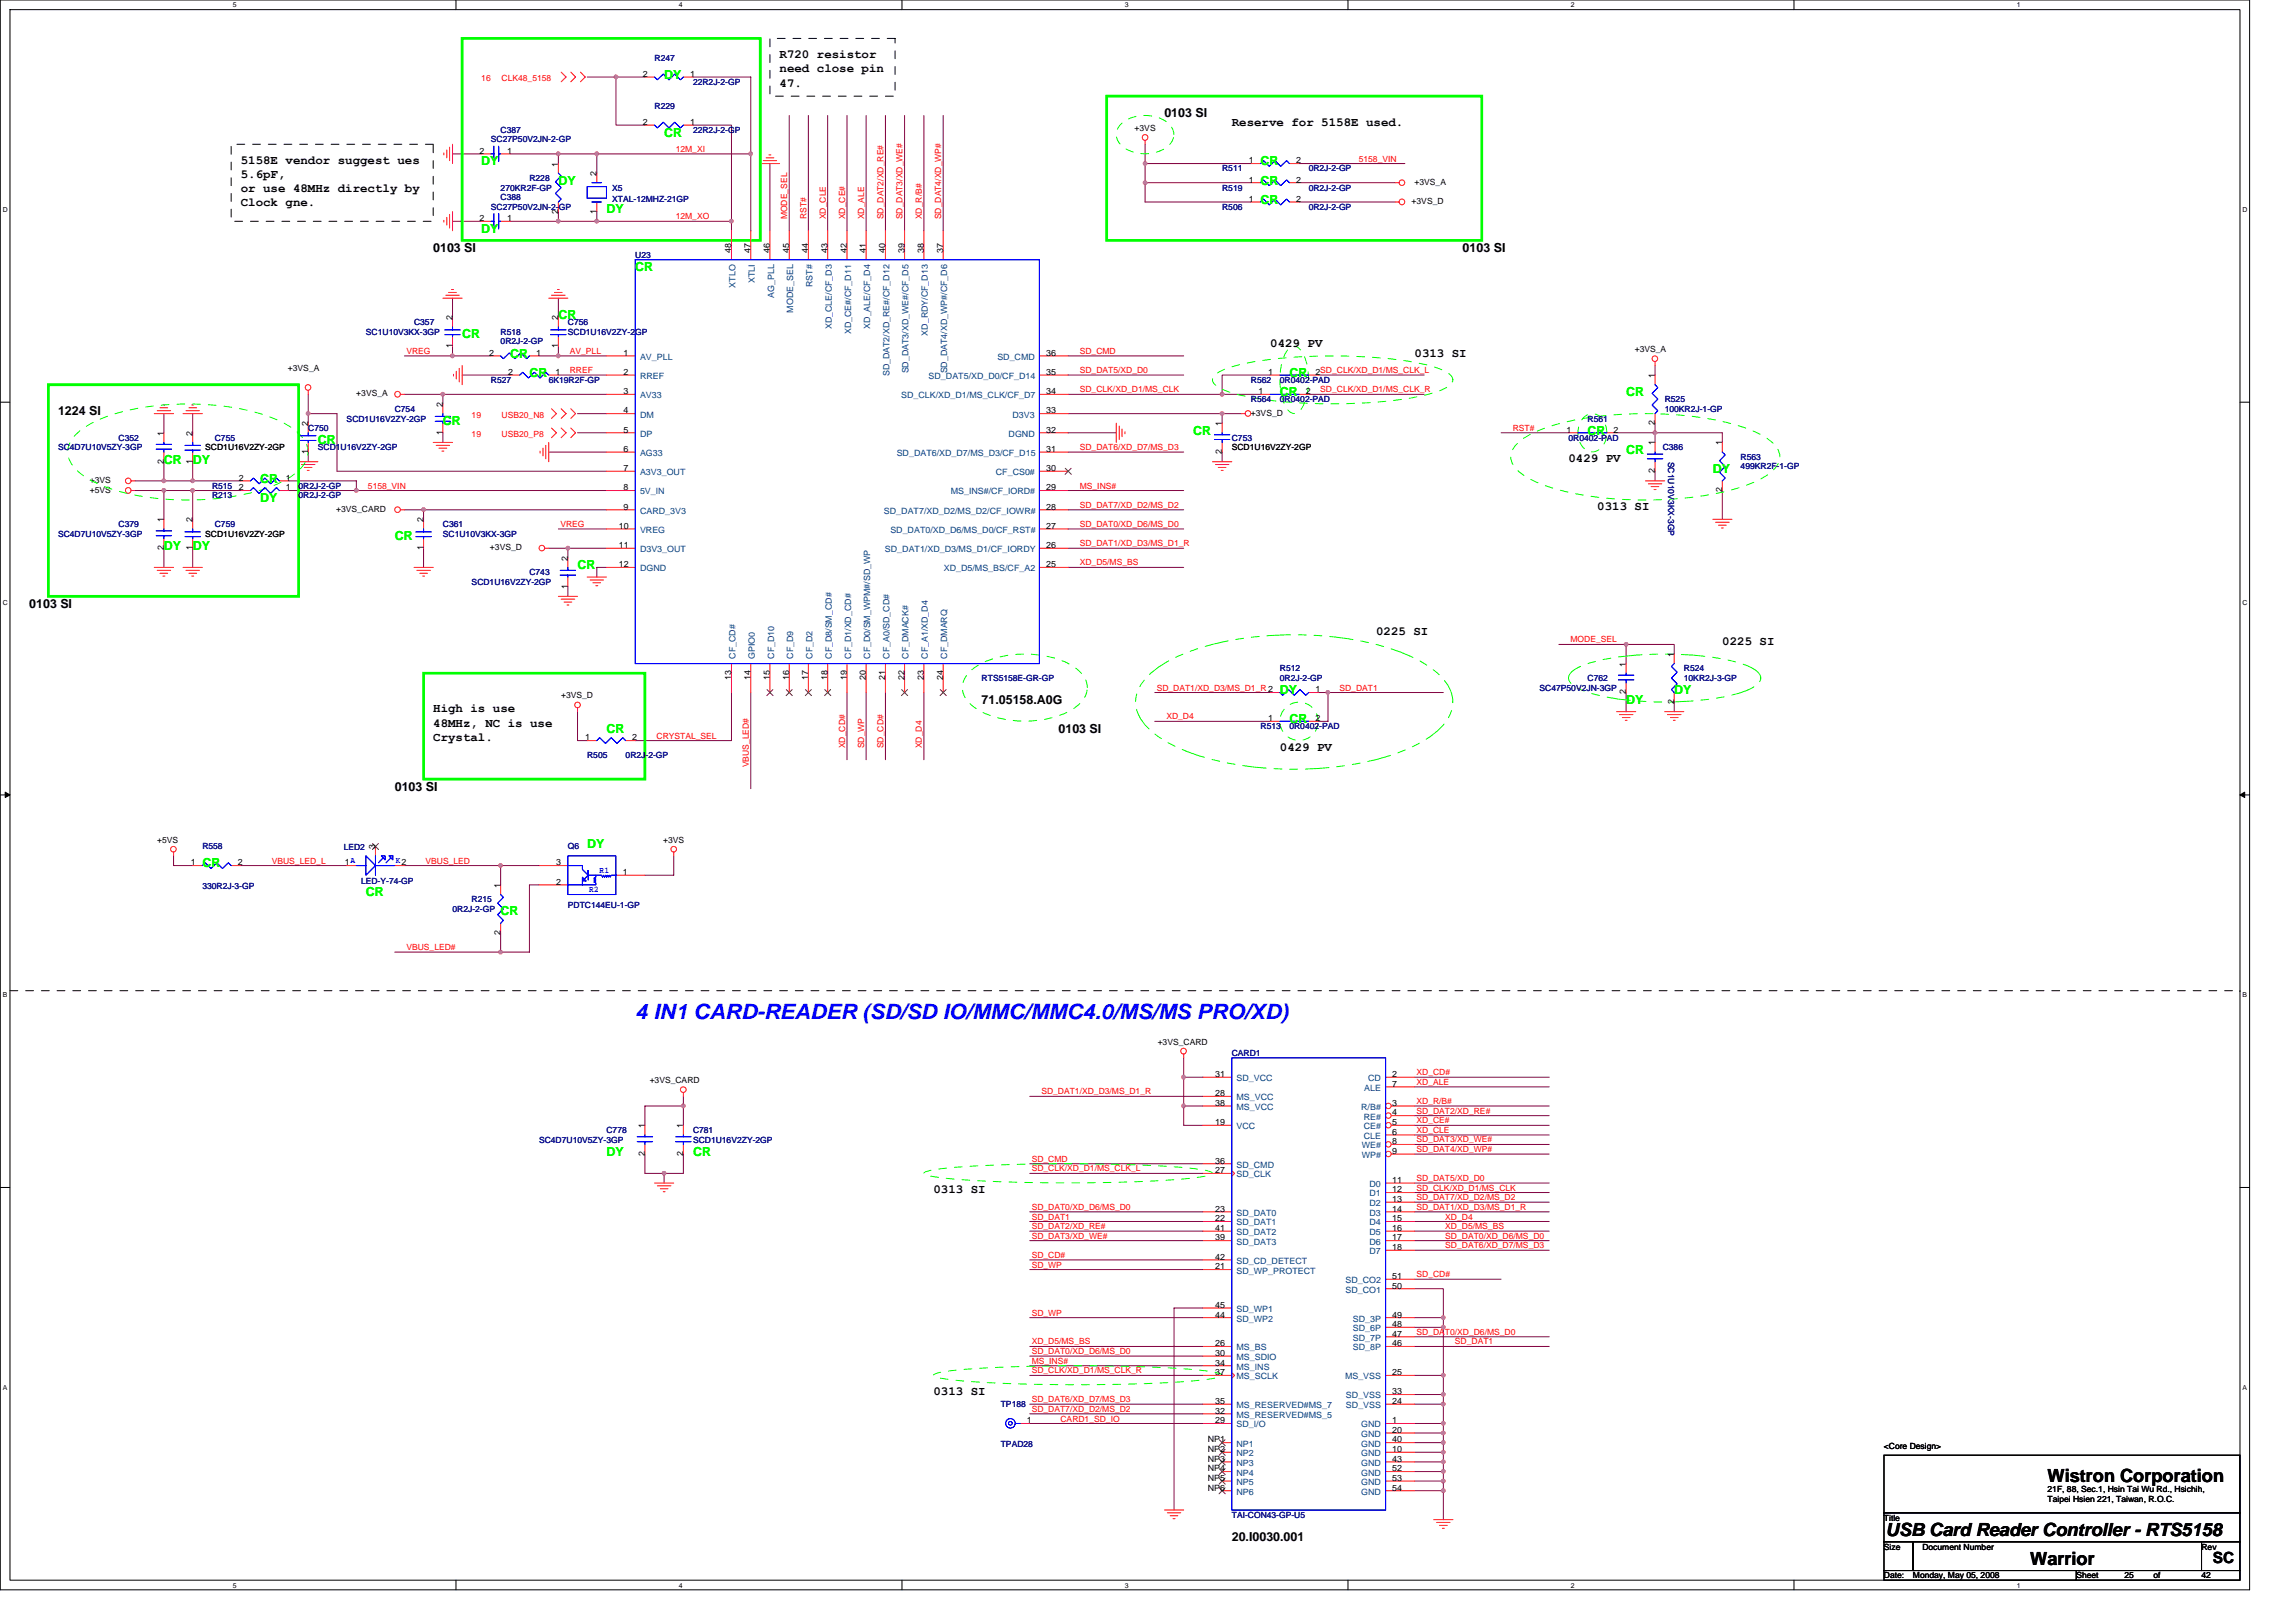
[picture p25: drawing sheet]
<svg xmlns="http://www.w3.org/2000/svg" width="297mm" height="210mm" viewBox="0 0 297 210" stroke-linecap="round" stroke-linejoin="round" font-family="sans-serif">
<defs><g id="words">
<text font-size="2.7" fill="#00f" x="82.2" y="131.9">4 IN1 CARD-READER (SD/SD IO/MMC/MMC4.0/MS/MS PRO/XD)</text>
<g font-size="2.3">
<text x="264.9" y="191.7">Wistron Corporation</text>
<text x="244" y="198.8">USB Card Reader Controller - RTS5158</text>
<text x="262.7" y="202.6">Warrior</text>
</g>
<text font-size="2" x="286.3" y="202.2">SC</text>
<g font-size="1.6" fill="#0f0">
<text x="85.9" y="10.2">DY</text>
<text x="85.9" y="17.7">CR</text>
<text x="62.3" y="21.4">DY</text>
<text x="72.2" y="23.9">DY</text>
<text x="163.1" y="23.9">CR</text>
<text x="163.1" y="21.4">CR</text>
<text x="78.5" y="27.6">DY</text>
<text x="163.1" y="26.4">CR</text>
<text x="62.3" y="30.1">DY</text>
<text x="82.2" y="35.1">CR</text>
<text x="72.2" y="41.3">CR</text>
<text x="59.8" y="43.8">CR</text>
<text x="66" y="46.3">CR</text>
<text x="68.5" y="48.8">CR</text>
<text x="165.6" y="51.3">CR</text>
<text x="166.8" y="48.8">CR</text>
<text x="210.4" y="51.3">CR</text>
<text x="21.2" y="60">CR</text>
<text x="24.9" y="60">DY</text>
<text x="41.1" y="57.5">CR</text>
<text x="57.3" y="55">CR</text>
<text x="154.4" y="56.2">CR</text>
<text x="205.4" y="56.2">CR</text>
<text x="210.4" y="58.7">CR</text>
<text x="33.7" y="62.5">CR</text>
<text x="33.7" y="65">DY</text>
<text x="221.6" y="61.2">DY</text>
<text x="21.2" y="71.2">DY</text>
<text x="24.9" y="71.2">DY</text>
<text x="51.1" y="69.9">CR</text>
<text x="74.7" y="73.7">CR</text>
<text x="165.6" y="89.9">DY</text>
<text x="216.6" y="89.9">DY</text>
<text x="78.5" y="94.8">CR</text>
<text x="166.8" y="93.6">CR</text>
<text x="210.4" y="91.1">DY</text>
<text x="26.2" y="112.2">CR</text>
<text x="76" y="109.8">DY</text>
<text x="47.3" y="116">CR</text>
<text x="64.8" y="118.5">CR</text>
<text x="78.5" y="149.6">DY</text>
<text x="89.7" y="149.6">CR</text>
</g>
<g font-size="1.6">
<text x="100.9" y="7.6">R720 resistor</text>
<text x="100.9" y="9.4">need close pin</text>
<text x="100.9" y="11.2">47.</text>
<text x="150.6" y="15.2">0103 SI</text>
<text x="159.4" y="16.3">Reserve for 5158E used.</text>
<text x="31.2" y="21.3">5158E vendor suggest ues</text>
<text x="31.2" y="23.1">5.6pF,</text>
<text x="31.2" y="24.9">or use 48MHz directly by</text>
<text x="31.2" y="26.7">Clock gne.</text>
<text x="56" y="32.6">0103 SI</text>
<text x="189.2" y="32.6">0103 SI</text>
<text x="164.3" y="44.9">0429 PV</text>
<text x="183" y="46.1">0313 SI</text>
<text x="7.5" y="53.8">1224 SI</text>
<text x="202.9" y="59.8">0429 PV</text>
<text x="206.6" y="66.1">0313 SI</text>
<text x="3.8" y="78.7">0103 SI</text>
<text x="178" y="82.2">0225 SI</text>
<text x="222.8" y="83.5">0225 SI</text>
<text x="56" y="92.2">High is use</text>
<text x="56" y="94">48MHz, NC is use</text>
<text x="56" y="95.8">Crystal.</text>
<text x="127" y="91.1">71.05158.A0G</text>
<text x="136.9" y="94.8">0103 SI</text>
<text x="165.6" y="97.2">0429 PV</text>
<text x="51.1" y="102.3">0103 SI</text>
<text x="120.8" y="154.4">0313 SI</text>
<text x="120.8" y="180.6">0313 SI</text>
<text x="159.4" y="199.4">20.I0030.001</text>
</g>
<g font-size="1.1" fill="#f00">
<text x="62.3" y="10.5">16</text>
<text x="64.9" y="10.5">CLK48_5158</text>
<text x="87.4" y="19.7">12M_XI</text>
<text x="175.8" y="20.9">5158_VIN</text>
<text x="87.4" y="28.4">12M_XO</text>
<text x="101.9" y="28.4" transform="rotate(-90 101.9 28.4)">MODE_SEL</text>
<text x="104.3" y="28.4" transform="rotate(-90 104.3 28.4)">RST#</text>
<text x="106.8" y="28.4" transform="rotate(-90 106.8 28.4)">XD_CLE</text>
<text x="109.3" y="28.4" transform="rotate(-90 109.3 28.4)">XD_CE#</text>
<text x="111.8" y="28.4" transform="rotate(-90 111.8 28.4)">XD_ALE</text>
<text x="114.3" y="28.4" transform="rotate(-90 114.3 28.4)">SD_DAT2/XD_RE#</text>
<text x="116.8" y="28.4" transform="rotate(-90 116.8 28.4)">SD_DAT3/XD_WE#</text>
<text x="119.3" y="28.4" transform="rotate(-90 119.3 28.4)">XD_R/B#</text>
<text x="121.8" y="28.4" transform="rotate(-90 121.8 28.4)">SD_DAT4/XD_WP#</text>
<text x="52.6" y="45.8">VREG</text>
<text x="73.7" y="45.8">AV_PLL</text>
<text x="139.7" y="45.8">SD_CMD</text>
<text x="73.7" y="48.3">RREF</text>
<text x="139.7" y="48.3">SD_DAT5/XD_D0</text>
<text x="139.7" y="50.8">SD_CLK/XD_D1/MS_CLK</text>
<text x="170.8" y="50.8">SD_CLK/XD_D1/MS_CLK_R</text>
<text x="61" y="54">19</text>
<text x="61" y="56.5">19</text>
<text x="64.9" y="54">USB20_N8</text>
<text x="64.9" y="56.5">USB20_P8</text>
<text x="139.7" y="58.3">SD_DAT6/XD_D7/MS_D3</text>
<text x="195.7" y="55.8">RST#</text>
<text x="47.6" y="63.2">5158_VIN</text>
<text x="139.7" y="65.7">SD_DAT7/XD_D2/MS_D2</text>
<text x="139.7" y="63.2">MS_INS#</text>
<text x="72.5" y="68.2">VREG</text>
<text x="139.7" y="70.7">SD_DAT1/XD_D3/MS_D1_R</text>
<text x="139.7" y="68.2">SD_DAT0/XD_D6/MS_D0</text>
<text x="139.7" y="73.2">XD_D5/MS_BS</text>
<text x="203.2" y="83.1">MODE_SEL</text>
<text x="149.6" y="89.4">SD_DAT1/XD_D3/MS_D1_R 2</text>
<text x="173.3" y="89.4">SD_DAT1</text>
<text x="84.9" y="95.6">CRYSTAL_SEL</text>
<text x="150.9" y="93.1">XD_D4</text>
<text x="96.9" y="99.3" transform="rotate(-90 96.9 99.3)">VBUS_LED#</text>
<text x="109.3" y="96.8" transform="rotate(-90 109.3 96.8)">XD_CD#</text>
<text x="111.8" y="96.8" transform="rotate(-90 111.8 96.8)">SD_WP</text>
<text x="114.3" y="96.8" transform="rotate(-90 114.3 96.8)">SD_CD#</text>
<text x="119.3" y="96.8" transform="rotate(-90 119.3 96.8)">XD_D4</text>
<text x="35.2" y="111.8">VBUS_LED_L</text>
<text x="55.1" y="111.8">VBUS_LED</text>
<text x="52.6" y="123">VBUS_LED#</text>
<text x="134.7" y="141.6">SD_DAT1/XD_D3/MS_D1_R</text>
<text x="183.3" y="139.1">XD_CD#</text>
<text x="183.3" y="140.4">XD_ALE</text>
<text x="183.3" y="142.9">XD_R/B#</text>
<text x="183.3" y="146.6">XD_CLE</text>
<text x="183.3" y="147.8">SD_DAT3/XD_WE#</text>
<text x="183.3" y="149.1">SD_DAT4/XD_WP#</text>
<text x="183.3" y="144.1">SD_DAT2/XD_RE#</text>
<text x="183.3" y="145.4">XD_CE#</text>
<text x="133.5" y="150.3">SD_CMD</text>
<text x="133.5" y="151.6">SD_CLK/XD_D1/MS_CLK_L</text>
<text x="183.3" y="155.3">SD_DAT7/XD_D2/MS_D2</text>
<text x="183.3" y="152.8">SD_DAT5/XD_D0</text>
<text x="183.3" y="154.1">SD_CLK/XD_D1/MS_CLK</text>
<text x="133.5" y="159.1">SD_DAT2/XD_RE#</text>
<text x="133.5" y="156.6">SD_DAT0/XD_D6/MS_D0</text>
<text x="133.5" y="160.3">SD_DAT3/XD_WE#</text>
<text x="133.5" y="157.8">SD_DAT1</text>
<text x="183.3" y="156.6">SD_DAT1/XD_D3/MS_D1_R</text>
<text x="187" y="160.3">SD_DAT0/XD_D6/MS_D0</text>
<text x="187" y="161.5">SD_DAT6/XD_D7/MS_D3</text>
<text x="187" y="157.8">XD_D4</text>
<text x="187" y="159.1">XD_D5/MS_BS</text>
<text x="133.5" y="162.8">SD_CD#</text>
<text x="133.5" y="164">SD_WP</text>
<text x="183.3" y="165.3">SD_CD#</text>
<text x="133.5" y="174">XD_D5/MS_BS</text>
<text x="133.5" y="170.3">SD_WP</text>
<text x="183.3" y="172.7">SD_DAT0/XD_D6/MS_D0</text>
<text x="188.2" y="174">SD_DAT1</text>
<text x="133.5" y="175.2">SD_DAT0/XD_D6/MS_D0</text>
<text x="133.5" y="176.5">MS_INS#</text>
<text x="133.5" y="177.7">SD_CLK/XD_D1/MS_CLK_R</text>
<text x="133.5" y="181.5">SD_DAT6/XD_D7/MS_D3</text>
<text x="133.5" y="182.7">SD_DAT7/XD_D2/MS_D2</text>
<text x="137.2" y="184">CARD1_SD_IO</text>
</g>
<g font-size="1.1">
<text x="83.2" y="9.9">2</text>
<text x="89.3" y="9.9">1</text>
<text x="83.2" y="16.2">2</text>
<text x="89.3" y="16.2">1</text>
<text x="146.8" y="17">+3VS</text>
<text x="62" y="19.9">2</text>
<text x="65.6" y="19.9">1</text>
<text x="72.2" y="21.5" transform="rotate(-90 72.2 21.5)">1</text>
<text x="77.2" y="22.8" transform="rotate(-90 77.2 22.8)">2</text>
<text x="161.6" y="23.6">1</text>
<text x="161.6" y="21.1">1</text>
<text x="167.7" y="23.6">2</text>
<text x="167.7" y="21.1">2</text>
<text x="183" y="23.9">+3VS_A</text>
<text x="62" y="28.6">2</text>
<text x="65.6" y="28.6">1</text>
<text x="72.2" y="27.6" transform="rotate(-90 72.2 27.6)">2</text>
<text x="77.2" y="27.6" transform="rotate(-90 77.2 27.6)">1</text>
<text x="161.6" y="26.1">1</text>
<text x="167.7" y="26.1">2</text>
<text x="182.6" y="26.4">+3VS_D</text>
<text x="94.6" y="32.7" transform="rotate(-90 94.6 32.7)">48</text>
<text x="97.1" y="32.7" transform="rotate(-90 97.1 32.7)">47</text>
<text x="99.6" y="32.7" transform="rotate(-90 99.6 32.7)">46</text>
<text x="102.1" y="32.7" transform="rotate(-90 102.1 32.7)">45</text>
<text x="104.6" y="32.7" transform="rotate(-90 104.6 32.7)">44</text>
<text x="107.1" y="32.7" transform="rotate(-90 107.1 32.7)">43</text>
<text x="109.6" y="32.7" transform="rotate(-90 109.6 32.7)">42</text>
<text x="112" y="32.7" transform="rotate(-90 112 32.7)">41</text>
<text x="114.5" y="32.7" transform="rotate(-90 114.5 32.7)">40</text>
<text x="117" y="32.7" transform="rotate(-90 117 32.7)">39</text>
<text x="119.5" y="32.7" transform="rotate(-90 119.5 32.7)">38</text>
<text x="122" y="32.7" transform="rotate(-90 122 32.7)">37</text>
<text x="58.5" y="41.4" transform="rotate(-90 58.5 41.4)">2</text>
<text x="72.2" y="41.4" transform="rotate(-90 72.2 41.4)">2</text>
<text x="58.5" y="45.1" transform="rotate(-90 58.5 45.1)">1</text>
<text x="63.3" y="46">2</text>
<text x="69.4" y="46">1</text>
<text x="72.2" y="45.1" transform="rotate(-90 72.2 45.1)">1</text>
<text x="80.7" y="46">1</text>
<text x="135.3" y="46">36</text>
<text x="211.5" y="45.6">+3VS_A</text>
<text x="37.2" y="48.1">+3VS_A</text>
<text x="46.1" y="51.3">+3VS_A</text>
<text x="57.3" y="52.7" transform="rotate(-90 57.3 52.7)">2</text>
<text x="65.7" y="48.5">2</text>
<text x="71.9" y="48.5">1</text>
<text x="80.7" y="48.5">2</text>
<text x="80.7" y="51">3</text>
<text x="80.7" y="53.5">4</text>
<text x="135.3" y="53.5">33</text>
<text x="135.3" y="48.5">35</text>
<text x="135.3" y="51">34</text>
<text x="161.8" y="53.8">+3VS_D</text>
<text x="162.8" y="51">1</text>
<text x="164.1" y="48.5">1</text>
<text x="168.9" y="51">2</text>
<text x="170.2" y="48.5">2SD_CLK/XD_D1/MS_CLK_L</text>
<text x="214.1" y="48.9" transform="rotate(-90 214.1 48.9)">1</text>
<text x="21.2" y="56.4" transform="rotate(-90 21.2 56.4)">1</text>
<text x="24.9" y="56.4" transform="rotate(-90 24.9 56.4)">2</text>
<text x="26.6" y="58.3">SCD1U16V2ZY-2GP</text>
<text x="39.9" y="58.8" transform="rotate(-90 39.9 58.8)">1</text>
<text x="39.9" y="55.1" transform="rotate(-90 39.9 55.1)">2</text>
<text x="57.3" y="56.3" transform="rotate(-90 57.3 56.3)">1</text>
<text x="80.7" y="56">5</text>
<text x="80.7" y="58.5">6</text>
<text x="135.3" y="56">32</text>
<text x="135.3" y="58.5">31</text>
<text x="158.1" y="58.8" transform="rotate(-90 158.1 58.8)">2</text>
<text x="158.1" y="55.1" transform="rotate(-90 158.1 55.1)">1</text>
<text x="159.4" y="58.3">SCD1U16V2ZY-2GP</text>
<text x="202.6" y="56">1</text>
<text x="208.8" y="56">2</text>
<text x="214.1" y="57.6" transform="rotate(-90 214.1 57.6)">1</text>
<text x="214.1" y="55" transform="rotate(-90 214.1 55)">2</text>
<text x="222.8" y="57.6" transform="rotate(-90 222.8 57.6)">1</text>
<text x="11.6" y="63.8">+5VS</text>
<text x="11.6" y="62.5">+3VS</text>
<text x="21.2" y="60" transform="rotate(-90 21.2 60)">2</text>
<text x="24.9" y="60" transform="rotate(-90 24.9 60)">1</text>
<text x="30.9" y="62.2">2</text>
<text x="30.9" y="63.5">2</text>
<text x="37" y="62.2">1</text>
<text x="37" y="63.5">1</text>
<text x="80.7" y="61">7</text>
<text x="80.7" y="63.5">8</text>
<text x="80.7" y="66">9</text>
<text x="135.3" y="61">30</text>
<text x="135.3" y="63.5">29</text>
<text x="135.3" y="66">28</text>
<text x="214.1" y="61.3" transform="rotate(-90 214.1 61.3)">2</text>
<text x="222.8" y="63.7" transform="rotate(-90 222.8 63.7)">2</text>
<text x="21.2" y="71.2" transform="rotate(-90 21.2 71.2)">2</text>
<text x="21.2" y="67.6" transform="rotate(-90 21.2 67.6)">1</text>
<text x="24.9" y="71.2" transform="rotate(-90 24.9 71.2)">1</text>
<text x="24.9" y="67.6" transform="rotate(-90 24.9 67.6)">2</text>
<text x="26.6" y="69.5">SCD1U16V2ZY-2GP</text>
<text x="43.5" y="66.2">+3VS_CARD</text>
<text x="54.8" y="71.2" transform="rotate(-90 54.8 71.2)">1</text>
<text x="54.8" y="67.6" transform="rotate(-90 54.8 67.6)">2</text>
<text x="63.4" y="71.2">+3VS_D</text>
<text x="80" y="68.4">10</text>
<text x="80" y="70.9">11</text>
<text x="135.3" y="68.4">27</text>
<text x="135.3" y="70.9">26</text>
<text x="73.4" y="76.2" transform="rotate(-90 73.4 76.2)">1</text>
<text x="73.4" y="72.6" transform="rotate(-90 73.4 72.6)">2</text>
<text x="80" y="73.4">12</text>
<text x="135.3" y="73.4">25</text>
<text x="94.6" y="88" transform="rotate(-90 94.6 88)">13</text>
<text x="97.1" y="88" transform="rotate(-90 97.1 88)">14</text>
<text x="99.6" y="88" transform="rotate(-90 99.6 88)">15</text>
<text x="102.1" y="88" transform="rotate(-90 102.1 88)">16</text>
<text x="104.6" y="88" transform="rotate(-90 104.6 88)">17</text>
<text x="107.1" y="88" transform="rotate(-90 107.1 88)">18</text>
<text x="109.6" y="88" transform="rotate(-90 109.6 88)">19</text>
<text x="112" y="88" transform="rotate(-90 112 88)">20</text>
<text x="114.5" y="88" transform="rotate(-90 114.5 88)">21</text>
<text x="117" y="88" transform="rotate(-90 117 88)">22</text>
<text x="119.5" y="88" transform="rotate(-90 119.5 88)">23</text>
<text x="122" y="88" transform="rotate(-90 122 88)">24</text>
<text x="170.2" y="89.6">1</text>
<text x="210.4" y="89.9" transform="rotate(-90 210.4 89.9)">2</text>
<text x="210.4" y="86.3" transform="rotate(-90 210.4 86.3)">1</text>
<text x="216.6" y="85" transform="rotate(-90 216.6 85)">1</text>
<text x="72.6" y="90.4">+3VS_D</text>
<text x="75.7" y="95.8">1</text>
<text x="81.8" y="95.8">2</text>
<text x="164.1" y="93.3">1</text>
<text x="170.2" y="93.3">2</text>
<text x="216.6" y="91.1" transform="rotate(-90 216.6 91.1)">2</text>
<text x="20.3" y="109.1">+5VS</text>
<text x="24.7" y="112">1</text>
<text x="30.8" y="112">2</text>
<text x="44.6" y="112">1</text>
<text x="48.6" y="109.9" transform="rotate(-90 48.6 109.9)">3</text>
<text x="51.9" y="112">2</text>
<text x="72" y="112">3</text>
<text x="80.6" y="113.2">1</text>
<text x="85.8" y="109.1">+3VS</text>
<text x="64.7" y="114.9" transform="rotate(-90 64.7 114.9)">1</text>
<text x="72" y="114.5">2</text>
<text x="64.7" y="121" transform="rotate(-90 64.7 121)">2</text>
<text x="149.8" y="135.2">+3VS_CARD</text>
<text x="84" y="140.2">+3VS_CARD</text>
<text x="157.2" y="139.4">31</text>
<text x="157.2" y="141.9">28</text>
<text x="157.2" y="143.1">38</text>
<text x="180.1" y="139.4">2</text>
<text x="180.1" y="143.1">3</text>
<text x="180.1" y="140.6">7</text>
<text x="83.4" y="149.6" transform="rotate(-90 83.4 149.6)">2</text>
<text x="83.4" y="146" transform="rotate(-90 83.4 146)">1</text>
<text x="88.4" y="149.6" transform="rotate(-90 88.4 149.6)">2</text>
<text x="88.4" y="146" transform="rotate(-90 88.4 146)">1</text>
<text x="157.2" y="145.6">19</text>
<text x="180.1" y="144.4">4</text>
<text x="180.1" y="145.6">5</text>
<text x="180.1" y="146.9">6</text>
<text x="180.1" y="148.1">8</text>
<text x="180.1" y="149.3">9</text>
<text x="157.2" y="151.8">27</text>
<text x="157.2" y="150.6">36</text>
<text x="180.1" y="153.1">11</text>
<text x="180.1" y="154.3">12</text>
<text x="180.1" y="155.6">13</text>
<text x="157.2" y="158.1">22</text>
<text x="157.2" y="156.8">23</text>
<text x="157.2" y="160.5">39</text>
<text x="157.2" y="159.3">41</text>
<text x="180.1" y="156.8">14</text>
<text x="180.1" y="158.1">15</text>
<text x="180.1" y="159.3">16</text>
<text x="180.1" y="160.5">17</text>
<text x="180.1" y="161.8">18</text>
<text x="157.2" y="163">42</text>
<text x="157.2" y="164.3">21</text>
<text x="180.1" y="166.8">50</text>
<text x="180.1" y="165.5">51</text>
<text x="157.2" y="170.5">44</text>
<text x="157.2" y="169.2">45</text>
<text x="180.1" y="173">47</text>
<text x="180.1" y="171.7">48</text>
<text x="180.1" y="170.5">49</text>
<text x="157.2" y="175.5">30</text>
<text x="157.2" y="176.7">34</text>
<text x="157.2" y="178">37</text>
<text x="157.2" y="174.2">26</text>
<text x="180.1" y="174.2">46</text>
<text x="180.1" y="178">25</text>
<text x="132.8" y="184.2">1</text>
<text x="157.2" y="184.2">29</text>
<text x="157.2" y="182.9">32</text>
<text x="157.2" y="181.7">35</text>
<text x="180.1" y="185.4">20</text>
<text x="180.1" y="184.2">1</text>
<text x="180.1" y="181.7">24</text>
<text x="180.1" y="180.4">33</text>
<text x="156.3" y="186.7">NP1</text>
<text x="156.3" y="187.9">NP2</text>
<text x="156.3" y="189.2">NP3</text>
<text x="156.3" y="190.4">NP4</text>
<text x="156.3" y="191.6">NP5</text>
<text x="180.1" y="187.9">10</text>
<text x="180.1" y="186.7">40</text>
<text x="180.1" y="189.2">43</text>
<text x="180.1" y="190.4">52</text>
<text x="180.1" y="191.6">53</text>
<text x="243.7" y="187.5">&lt;Core Design&gt;</text>
<text x="156.3" y="192.9">NP6</text>
<text x="180.1" y="192.9">54</text>
<text x="243.7" y="196.8">Title</text>
<text x="264.9" y="193.1">21F, 88, Sec.1, Hsin Tai Wu Rd., Hsichih,</text>
<text x="264.9" y="194.4">Taipei Hsien 221, Taiwan, R.O.C.</text>
<text x="243.7" y="200.5">Size</text>
<text x="248.7" y="200.5">Document Number</text>
<text x="284.8" y="200.5">Rev</text>
<text x="243.7" y="204.3">Date:</text>
<text x="247.5" y="204.3">Monday, May 05, 2008</text>
<text x="268.6" y="204.3">Sheet</text>
<text x="274.8" y="204.3">25</text>
<text x="278.6" y="204.3">of</text>
<text x="284.8" y="204.3">42</text>
</g>
<g font-size="1.1" fill="#000080">
<text x="84.7" y="7.9">R247</text>
<text x="89.7" y="11">22R2J-2-GP</text>
<text x="64.8" y="17.2">C387</text>
<text x="84.7" y="14.1">R229</text>
<text x="89.7" y="17.2">22R2J-2-GP</text>
<text x="63.5" y="18.4">SC27P50V2JN-2-GP</text>
<text x="68.5" y="23.4">R228</text>
<text x="158.1" y="22.2">R511</text>
<text x="169.3" y="22.2">0R2J-2-GP</text>
<text x="63.5" y="27.2">SC27P50V2JN-2-GP</text>
<text x="64.8" y="24.7">270KR2F-GP</text>
<text x="64.8" y="25.9">C388</text>
<text x="79.2" y="24.7">X5</text>
<text x="79.2" y="26.2">XTAL-12MHZ-21GP</text>
<text x="158.1" y="24.7">R519</text>
<text x="158.1" y="27.2">R506</text>
<text x="169.3" y="24.7">0R2J-2-GP</text>
<text x="169.3" y="27.2">0R2J-2-GP</text>
<text x="82.2" y="33.4">U23</text>
<text x="47.3" y="43.3">SC1U10V3KX-3GP</text>
<text x="53.6" y="42.1">C357</text>
<text x="64.8" y="43.3">R518</text>
<text x="64.8" y="44.6">0R2J-2-GP</text>
<text x="73.5" y="42.1">C756</text>
<text x="73.5" y="43.3">SCD1U16V2ZY-2GP</text>
<text x="51.1" y="53.3">C754</text>
<text x="63.5" y="49.6">R527</text>
<text x="71" y="49.6">6K19R2F-GP</text>
<text x="161.8" y="49.6">R562</text>
<text x="161.8" y="52">R564</text>
<text x="165.6" y="49.6">0R0402-PAD</text>
<text x="165.6" y="52">0R0402-PAD</text>
<text x="215.4" y="52">R525</text>
<text x="215.4" y="53.3">100KR2J-1-GP</text>
<text x="7.5" y="58.3">SC4D7U10V5ZY-3GP</text>
<text x="15.3" y="57">C352</text>
<text x="27.8" y="57">C755</text>
<text x="39.9" y="55.8">C750</text>
<text x="41.1" y="58.3">SCD1U16V2ZY-2GP</text>
<text x="44.8" y="54.5">SCD1U16V2ZY-2GP</text>
<text x="159.4" y="57">C753</text>
<text x="202.9" y="57">0R0402-PAD</text>
<text x="205.4" y="54.5">R561</text>
<text x="215.1" y="58.3">C386</text>
<text x="215.8" y="59.8" transform="rotate(90 215.8 59.8)">SC1U10V3KX-3GP</text>
<text x="225.2" y="59.5">R563</text>
<text x="27.4" y="63.2">R515</text>
<text x="27.4" y="64.5">R213</text>
<text x="38.6" y="63.2">0R2J-2-GP</text>
<text x="38.6" y="64.5">0R2J-2-GP</text>
<text x="225.2" y="60.6">499KR2F-1-GP</text>
<text x="7.5" y="69.5">SC4D7U10V5ZY-3GP</text>
<text x="15.3" y="68.2">C379</text>
<text x="27.8" y="68.2">C759</text>
<text x="57.3" y="68.2">C361</text>
<text x="57.3" y="69.5">SC1U10V3KX-3GP</text>
<text x="61" y="75.7">SCD1U16V2ZY-2GP</text>
<text x="68.5" y="74.4">C743</text>
<text x="127" y="88.1">RTS5158E-GR-GP</text>
<text x="165.6" y="86.9">R512</text>
<text x="165.6" y="88.1">0R2J-2-GP</text>
<text x="199.2" y="89.4">SC47P50V2JN-3GP</text>
<text x="205.4" y="88.1">C762</text>
<text x="217.8" y="86.9">R524</text>
<text x="217.8" y="88.1">10KR2J-3-GP</text>
<text x="163.1" y="94.4">R513</text>
<text x="166.8" y="94.4">0R0402-PAD</text>
<text x="76" y="98.1">R505</text>
<text x="80.9" y="98.1">0R2J-2-GP</text>
<text x="26.2" y="109.9">R558</text>
<text x="44.5" y="110">LED2</text>
<text x="73.5" y="109.9">Q6</text>
<text x="26.2" y="115">330R2J-3-GP</text>
<text x="46.7" y="114.4">LED-Y-74-GP</text>
<text x="58.5" y="118">0R2J-2-GP</text>
<text x="61" y="116.8">R215</text>
<text x="73.5" y="117.5">PDTC144EU-1-GP</text>
<text x="159.4" y="136.7">CARD1</text>
<text x="69.7" y="147.9">SC4D7U10V5ZY-3GP</text>
<text x="78.5" y="146.6">C778</text>
<text x="89.7" y="146.6">C781</text>
<text x="89.7" y="147.9">SCD1U16V2ZY-2GP</text>
<text x="129.5" y="182.1">TP188</text>
<text x="129.5" y="187.2">TPAD28</text>
<text x="159.4" y="196.4">TAI-CON43-GP-U5</text>
</g>
<g font-size="1.1" fill="#004080">
<text x="95.2" y="37.2" transform="rotate(-90 95.2 37.2)">XTLO</text>
<text x="97.7" y="36.6" transform="rotate(-90 97.7 36.6)">XTLI</text>
<text x="100.1" y="38.5" transform="rotate(-90 100.1 38.5)">AG_PLL</text>
<text x="102.6" y="40.4" transform="rotate(-90 102.6 40.4)">MODE_SEL</text>
<text x="105.1" y="37.1" transform="rotate(-90 105.1 37.1)">RST#</text>
<text x="82.8" y="46.6">AV_PLL</text>
<text x="107.6" y="42.6" transform="rotate(-90 107.6 42.6)">XD_CLE/CF_D3</text>
<text x="110.1" y="43.2" transform="rotate(-90 110.1 43.2)">XD_CE#/CF_D11</text>
<text x="112.6" y="42.5" transform="rotate(-90 112.6 42.5)">XD_ALE/CF_D4</text>
<text x="120.1" y="43.4" transform="rotate(-90 120.1 43.4)">XD_RDY/CF_D13</text>
<text x="129" y="46.6">SD_CMD</text>
<text x="82.8" y="49">RREF</text>
<text x="82.8" y="51.5">AV33</text>
<text x="115.1" y="48.7" transform="rotate(-90 115.1 48.7)">SD_DAT2/XD_RE#/CF_D12</text>
<text x="116.6" y="51.5">SD_CLK/XD_D1/MS_CLK/CF_D7</text>
<text x="117.6" y="48.3" transform="rotate(-90 117.6 48.3)">SD_DAT3/XD_WE#/CF_D5</text>
<text x="120.1" y="49">SD_DAT5/XD_D0/CF_D14</text>
<text x="122.6" y="48.3" transform="rotate(-90 122.6 48.3)">SD_DAT4/XD_WP#/CF_D6</text>
<text x="82.8" y="54">DM</text>
<text x="82.8" y="56.5">DP</text>
<text x="82.8" y="59">AG33</text>
<text x="116" y="59">SD_DAT6/XD_D7/MS_D3/CF_D15</text>
<text x="130.5" y="56.5">DGND</text>
<text x="131" y="54">D3V3</text>
<text x="82.8" y="61.5">A3V3_OUT</text>
<text x="82.8" y="64">5V_IN</text>
<text x="123" y="64">MS_INS#/CF_IORD#</text>
<text x="128.8" y="61.5">CF_CS0#</text>
<text x="82.8" y="66.5">CARD_3V3</text>
<text x="82.8" y="69">VREG</text>
<text x="82.8" y="71.5">D3V3_OUT</text>
<text x="114.4" y="66.5">SD_DAT7/XD_D2/MS_D2/CF_IOWR#</text>
<text x="114.5" y="71.5">SD_DAT1/XD_D3/MS_D1/CF_IORDY</text>
<text x="115.2" y="69">SD_DAT0/XD_D6/MS_D0/CF_RST#</text>
<text x="82.8" y="73.9">DGND</text>
<text x="122.1" y="73.9">XD_D5/MS_BS/CF_A2</text>
<text x="95.2" y="85.3" transform="rotate(-90 95.2 85.3)">CF_CD#</text>
<text x="97.7" y="85.3" transform="rotate(-90 97.7 85.3)">GPIO0</text>
<text x="100.1" y="85.3" transform="rotate(-90 100.1 85.3)">CF_D10</text>
<text x="102.6" y="85.3" transform="rotate(-90 102.6 85.3)">CF_D9</text>
<text x="105.1" y="85.3" transform="rotate(-90 105.1 85.3)">CF_D2</text>
<text x="107.6" y="85.3" transform="rotate(-90 107.6 85.3)">CF_D8/SM_CD#</text>
<text x="110.1" y="85.3" transform="rotate(-90 110.1 85.3)">CF_D1/XD_CD#</text>
<text x="112.6" y="85.3" transform="rotate(-90 112.6 85.3)">CF_D0/SM_WPM#/SD_WP</text>
<text x="115.1" y="85.3" transform="rotate(-90 115.1 85.3)">CF_A0/SD_CD#</text>
<text x="117.6" y="85.3" transform="rotate(-90 117.6 85.3)">CF_DMACK#</text>
<text x="120.1" y="85.3" transform="rotate(-90 120.1 85.3)">CF_A1/XD_D4</text>
<text x="122.6" y="85.3" transform="rotate(-90 122.6 85.3)">CF_DMARQ</text>
<text x="160" y="139.9">SD_VCC</text>
<text x="160" y="142.4">MS_VCC</text>
<text x="160" y="143.6">MS_VCC</text>
<text x="176.1" y="143.6">R/B#</text>
<text x="176.5" y="141.2">ALE</text>
<text x="177" y="139.9">CD</text>
<text x="160" y="146.1">VCC</text>
<text x="176.2" y="148.6">WE#</text>
<text x="176.2" y="149.9">WP#</text>
<text x="176.4" y="144.9">RE#</text>
<text x="176.4" y="146.1">CE#</text>
<text x="176.4" y="147.4">CLE</text>
<text x="160" y="152.4">SD_CLK</text>
<text x="160" y="151.1">SD_CMD</text>
<text x="177.2" y="153.6">D0</text>
<text x="177.2" y="154.8">D1</text>
<text x="160" y="158.6">SD_DAT1</text>
<text x="160" y="157.3">SD_DAT0</text>
<text x="160" y="161.1">SD_DAT3</text>
<text x="160" y="159.8">SD_DAT2</text>
<text x="177.2" y="156.1">D2</text>
<text x="177.2" y="157.3">D3</text>
<text x="177.2" y="158.6">D4</text>
<text x="177.2" y="159.8">D5</text>
<text x="177.2" y="161.1">D6</text>
<text x="160" y="163.6">SD_CD_DETECT</text>
<text x="160" y="164.8">SD_WP_PROTECT</text>
<text x="174.1" y="167.3">SD_CO1</text>
<text x="174.1" y="166.1">SD_CO2</text>
<text x="177.2" y="162.3">D7</text>
<text x="160" y="171">SD_WP2</text>
<text x="160" y="169.8">SD_WP1</text>
<text x="175" y="173.5">SD_7P</text>
<text x="175" y="172.3">SD_6P</text>
<text x="175" y="171">SD_3P</text>
<text x="160" y="176">MS_SDIO</text>
<text x="160" y="177.2">MS_INS</text>
<text x="160" y="178.5">MS_SCLK</text>
<text x="160" y="174.8">MS_BS</text>
<text x="174" y="178.5">MS_VSS</text>
<text x="175" y="174.8">SD_8P</text>
<text x="160" y="184.7">SD_I/O</text>
<text x="160" y="183.5">MS_RESERVED#MS_5</text>
<text x="160" y="182.2">MS_RESERVED#MS_7</text>
<text x="174.1" y="182.2">SD_VSS</text>
<text x="174.1" y="181">SD_VSS</text>
<text x="176.1" y="185.9">GND</text>
<text x="176.1" y="184.7">GND</text>
<text x="160" y="187.2">NP1</text>
<text x="160" y="188.4">NP2</text>
<text x="160" y="189.7">NP3</text>
<text x="160" y="190.9">NP4</text>
<text x="176.1" y="188.4">GND</text>
<text x="176.1" y="187.2">GND</text>
<text x="176.1" y="189.7">GND</text>
<text x="176.1" y="190.9">GND</text>
<text x="160" y="192.2">NP5</text>
<text x="160" y="193.4">NP6</text>
<text x="176.1" y="192.2">GND</text>
<text x="176.1" y="193.4">GND</text>
</g>
<g font-size="1.1" fill="#00f">
<text x="45.4" y="111.7">A</text>
<text x="51.2" y="111.7">K</text>
<text x="77.6" y="112.9">R1</text>
<text x="76.2" y="115.4">R2</text>
</g>
<g font-size=".9">
<text x="30.1" y="1">5</text>
<text x="87.8" y="1">4</text>
<text x="145.5" y="1">3</text>
<text x="203.2" y="1">2</text>
<text x="260.9" y="1">1</text>
<text x=".4" y="27.5">D</text>
<text x="290.1" y="27.5">D</text>
<text x=".4" y="78.3">C</text>
<text x="290.1" y="78.3">C</text>
<text x=".4" y="129.1">B</text>
<text x="290.1" y="129.1">B</text>
<text x=".4" y="179.9">A</text>
<text x="290.1" y="179.9">A</text>
<text x="30.1" y="205.4">5</text>
<text x="87.8" y="205.4">4</text>
<text x="145.5" y="205.4">3</text>
<text x="203.2" y="205.4">2</text>
<text x="260.9" y="205.4">1</text>
</g>
</g></defs>
<path d="M0 0h291v205.7h-291zM1.3 1.2h288.5v203.3h-288.5z" fill="none" stroke="#000" stroke-width=".13"/>
<g fill="#fff">
<path d="M30.1 .1h.5v1h-.5z"/>
<path d="M30.1 204.6h.5v1h-.5z"/>
</g>
<path d="M59 0v1.2M59 204.5v1.2" fill="none" stroke="#000" stroke-width=".13"/>
<g fill="#fff">
<path d="M87.8 .1h.5v1h-.5z"/>
<path d="M87.8 204.6h.5v1h-.5z"/>
</g>
<path d="M116.7 0v1.2M116.7 204.5v1.2" fill="none" stroke="#000" stroke-width=".13"/>
<g fill="#fff">
<path d="M145.5 .1h.5v1h-.5z"/>
<path d="M145.5 204.6h.5v1h-.5z"/>
</g>
<path d="M174.4 0v1.2M174.4 204.5v1.2" fill="none" stroke="#000" stroke-width=".13"/>
<g fill="#fff">
<path d="M203.2 .1h.5v1h-.5z"/>
<path d="M203.2 204.6h.5v1h-.5z"/>
</g>
<path d="M232.1 0v1.2M232.1 204.5v1.2" fill="none" stroke="#000" stroke-width=".13"/>
<g fill="#fff">
<path d="M260.9 .1h.5v1h-.5z"/>
<path d="M260.9 204.6h.5v1h-.5z"/>
<path d="M.4 26.6h.6v1h-.6z"/>
<path d="M290.1 26.6h.6v1h-.6z"/>
<path d="M.4 77.4h.6v1h-.6z"/>
<path d="M290.1 77.4h.6v1h-.6z"/>
</g>
<path d="M0 52h1.3M289.8 52h1.2" fill="none" stroke="#000" stroke-width=".13"/>
<g fill="#fff">
<path d="M.4 128.3h.5v1h-.5z"/>
<path d="M290.1 128.3h.6v1h-.6z"/>
</g>
<path d="M0 102.9h1.3M289.8 102.9h1.2" fill="none" stroke="#000" stroke-width=".13"/>
<path d="M.7 102.5l.6 .4-.6 .3zM289.8 102.9l.6-.4v.7z" fill="#000" stroke="#000" stroke-width=".13"/>
<g fill="#fff">
<path d="M.4 179.1h.5v1h-.5z"/>
<path d="M290.1 179.1h.6v1h-.6z"/>
</g>
<path d="M0 153.7h1.3M289.8 153.7h1.2M243.7 199.5h3.8v3.7h-3.8zM243.7 188.3h46.1v7.5h-46.1zM243.7 195.8h46.1v3.7h-46.1zM247.5 199.5h37.3v3.7h-37.3zM284.8 199.5h5v3.7h-5zM243.7 203.2h24.9v1.3h-24.9zM268.6 203.2h21.2v1.3h-21.2z" fill="none" stroke="#000" stroke-width=".13"/>
<g fill="none" stroke="#800040" stroke-width=".13">
<path d="M58.5 19.9h3.8M66 19.9h6.2v1.3M72.2 19.9h24.9M76 10h7.4M77.2 19.9v2.5M79.7 10v6.2h3.7M89.7 16.2h4.9v12.4M89.7 10h7.4v19.9M102.1 14.9v15M104.6 14.9v15M107.1 14.9v15M109.6 14.9v15"/>
<path d="M112.1 14.9v15M114.6 14.9v15M117 14.9v15M119.5 14.9v15M122 14.9v15M148.1 18.7v7.4h13.7M58.5 38.6v2.5M58.5 28.6h3.8M66 28.6h28.6M72.2 27.4v1.2M72.2 38.6v2.5M77.2 27.4v1.2"/>
<path d="M94.6 28.6v1.3M99.6 21.2v8.7M148.1 21.2h13.7M148.1 23.6h13.7M168.1 21.2h13.7M168.1 23.6h12.4M168.1 26.1h12.4M21.2 53.5v2.5M21.2 59.8v2.4M24.9 53.5v2.5M24.9 59.8v2.4M39.9 53.5h3.7v7.5h34.9"/>
<path d="M39.9 51v3.8M39.9 58.5v1.3M52.3 51h26.2M52.3 46.1h11.2M57.3 51v1.3M57.3 56v1.3M58.5 44.8v1.3M59.8 48.5h6.2M69.7 46.1h8.8M71 58.5h7.5M72.2 48.5h6.3M72.2 44.8v1.3"/>
<path d="M74.7 53.5h3.8M74.7 56h3.8M138.2 53.5h19.9v1.3M138.2 48.5h14.9M138.2 58.5h14.9M138.2 46.1h14.9M138.2 56h6.2M158.1 51h5M158.1 58.5v1.3M158.1 53.5h2.5M164.3 48.5h-6.2v2.5h-19.9M169.3 51h15"/>
<path d="M170.6 48.5h13.7M194.2 56h8.7M209.1 56h13.7v1.3M214.1 47.3v1.2M214.1 54.8v2.5M17.5 63.5h13.7M17.5 62.2h13.7M21.2 63.5v3.7M21.2 71v2.4M24.9 63.5v3.7M24.9 71v2.4M37.4 62.2h8.7v1.3h-8.7"/>
<path d="M46.1 63.5h32.4M52.3 66h26.2M54.8 66v1.2M54.8 71v2.4M71 71h7.5M72.2 68.5h6.3M73.5 71v1.2M73.5 75.9v1.3M78.5 73.4h-1.3v1.3M138.2 63.5h14.9M138.2 66h14.9M138.2 71h14.9"/>
<path d="M138.2 73.4h14.9M138.2 68.5h14.9M214.1 61v1.2M222.8 63.5v3.7M74.7 92.1v3.7h1.3M94.6 89.6v6.2h-12.4M97.1 89.6v12.5M109.6 89.6v8.7M112.1 89.6v8.7M114.6 89.6v8.7M119.5 89.6v8.7M149.4 89.6h14.9"/>
<path d="M149.4 93.3h14.9M170.6 89.6h16.1M171.8 89.6v3.7h-1.2M201.7 83.4h8.7M210.4 83.4h6.2v1.2M210.4 83.4v2.5M210.4 89.6v2.5M216.6 90.9v1.2M22.5 110.8v1.2h2.4M31.2 112h13.6M52.3 112h12.5v2.5M64.8 112h4.9"/>
<path d="M69.7 114.5h-1.2v8.7h-17.4M87.2 110.8v2.5h-3.8M64.8 120.7v2.5M153.1 136.9v2.5h2.5M153.1 139.4v6.2h2.5M183 139.4h17.4M83.4 149.4v2.4h2.5v1.3M88.4 143.1h-5v2.5M88.4 141.9v3.7M88.4 149.4v2.4h-2.5M133.2 151.8h22.4M133.2 141.9h22.4"/>
<path d="M133.2 159.3h22.4M133.2 150.6h22.4M133.2 156.8h22.4M133.2 158.1h22.4M153.1 143.1h2.5M183 143.1h17.4M183 146.9h17.4M183 159.3h17.4M183 155.6h17.4M183 140.7h17.4M183 148.1h17.4M183 156.8h17.4"/>
<path d="M183 149.4h17.4M183 145.6h17.4M183 158.1h17.4M183 144.4h17.4M183 153.1h17.4M183 154.3h17.4M133.2 160.5h22.4M133.2 174.2h22.4M133.2 170.5h22.4M133.2 175.5h22.4M133.2 163h22.4M133.2 164.3h22.4"/>
<path d="M133.2 176.7h22.4M133.2 178h22.4M155.6 169.3h-3.7v26.1M183 166.8h3.7v3.7M183 160.5h17.4M183 174.2h17.4M183 161.8h17.4M183 170.5h3.7M183 165.5h11.2M183 171.8h3.7M183 173h17.4M183 178h3.7"/>
<path d="M186.7 170.5v17.4M133.2 181.7h22.4M133.2 184.2h22.4M133.2 183h22.4M183 187.9h3.7v1.3M183 192.9h3.7M183 180.5h3.7M183 181.7h3.7M183 184.2h3.7M183 189.2h3.7M183 190.4h3.7M183 185.4h3.7"/>
<path d="M183 191.7h3.7M183 186.7h3.7M186.7 189.2v7.5"/>
</g>
<g fill="#f0f" stroke="#f0f" stroke-width=".13">
<circle cx="210.4" cy="83.4" r=".24"/>
<circle cx="85.9" cy="151.8" r=".24"/>
<circle cx="21.2" cy="63.5" r=".24"/>
<circle cx="58.5" cy="46" r=".24"/>
<circle cx="158.1" cy="53.5" r=".24"/>
<circle cx="57.3" cy="51" r=".24"/>
<circle cx="54.8" cy="66" r=".23"/>
<circle cx="77.2" cy="28.6" r=".24"/>
<circle cx="77.2" cy="19.9" r=".24"/>
<circle cx="72.2" cy="19.9" r=".24"/>
<circle cx="46.1" cy="63.5" r=".24"/>
<circle cx="72.2" cy="28.6" r=".23"/>
<circle cx="39.9" cy="53.5" r=".24"/>
<circle cx="73.5" cy="70.9" r=".24"/>
<circle cx="97.1" cy="19.9" r=".24"/>
<circle cx="72.2" cy="46" r=".24"/>
<circle cx="171.8" cy="89.6" r=".24"/>
<circle cx="24.9" cy="63.5" r=".24"/>
<circle cx="148.1" cy="21.2" r=".24"/>
<circle cx="148.1" cy="23.6" r=".23"/>
<circle cx="88.4" cy="143.1" r=".24"/>
<circle cx="186.7" cy="192.9" r=".24"/>
<circle cx="186.7" cy="187.9" r=".24"/>
<circle cx="186.7" cy="181.7" r=".24"/>
<circle cx="186.7" cy="170.5" r=".24"/>
<circle cx="186.7" cy="184.2" r=".24"/>
<circle cx="153.1" cy="143.1" r=".24"/>
<circle cx="153.1" cy="139.4" r=".24"/>
<circle cx="186.7" cy="190.4" r=".24"/>
<circle cx="186.7" cy="171.8" r=".24"/>
<circle cx="186.7" cy="191.7" r=".24"/>
<circle cx="186.7" cy="178" r=".24"/>
<circle cx="186.7" cy="180.5" r=".24"/>
<circle cx="186.7" cy="185.4" r=".24"/>
<circle cx="186.7" cy="189.2" r=".24"/>
<circle cx="186.7" cy="186.7" r=".24"/>
<circle cx="64.8" cy="112" r=".24"/>
<circle cx="64.8" cy="123.2" r=".24"/>
<circle cx="24.9" cy="62.2" r=".24"/>
<circle cx="21.2" cy="62.2" r=".24"/>
<circle cx="79.7" cy="10" r=".23"/>
<circle cx="94.6" cy="28.6" r=".24"/>
<circle cx="214.1" cy="56" r=".24"/>
<circle cx="158.1" cy="51" r=".24"/>
</g>
<g fill="none" stroke="#f00" stroke-width=".13">
<path d="M57.4 19.8v.2M57.8 19.4v1M58.2 19v1.8M58.5 18.7v2.5M72.6 9.3l.6 .7-.6 .6M73.8 9.3l.7 .7-.7 .6M75.1 9.3l.6 .7-.6 .6M83.4 10h1.3M88.4 10h1.3M148.1 18.2v.5M57.3 38.6h2.5M57.4 28.5v.2"/>
<path d="M57.7 38.2h1.7M57.8 28.1v1M58 37.8h1M58.2 27.7v1.8M58.4 37.5h.3M58.5 27.4v2.5M62.3 28.6h1.2M64.8 28.6h1.2M71 38.6h2.5M71.3 38.2h1.8M71.7 37.8h1M72.1 37.5h.2"/>
<path d="M72.2 21.2v1.2M72.2 26.1v1.3M77.2 22.4v1.2M77.2 26.1v1.3M94.6 29.9v3.7M97.1 29.9v3.7M98.4 21.2h2.5M98.7 20.8h1.8M99.1 20.4h1M99.5 20h.2M99.6 29.9v3.7M102.1 29.9v3.7"/>
<path d="M104.6 29.9v3.7M107.1 29.9v3.7M109.6 29.9v3.7M112.1 29.9v3.7M114.6 29.9v3.7M117 29.9v3.7M119.5 29.9v3.7M122 29.9v3.7M161.8 21.2h1.3M161.8 23.6h1.3M166.8 21.2h1.3M166.8 23.6h1.3"/>
<path d="M180.5 26.1h.5M180.5 23.6h.5M20 53.5h2.5M20.3 53.1h1.8M20.7 52.8h1M21.1 52.4h.2M21.2 56v1.3M21.2 58.5v1.3M23.7 53.5h2.5M24.1 53.1h1.7M24.4 52.8h1M24.8 52.4h.3"/>
<path d="M24.9 56v1.3M24.9 58.5v1.3M38.6 59.8h2.5M39.9 50.5v.5M51.8 51h.5M56 57.3h2.5M56.4 57.6h1.8M56.8 58h1M57.2 58.4h.2M58.5 41.1v1.2M58.5 43.6v1.2M58.7 48.4v.3"/>
<path d="M59 48v1M59.4 47.7v1.7M59.8 47.3v2.5M63.5 46.1h1.3M66 48.5h1.2M68.5 46.1h1.2M69.9 58.4v.2M70.2 58v1M70.6 57.6v1.8M71 57.3v2.5M71 48.5h1.2M71.3 52.9l.7 .6-.7 .6"/>
<path d="M71.3 55.4l.7 .6-.7 .6M72.2 41.1v1.2M72.2 43.6v1.2M72.6 52.9l.6 .6-.6 .6M72.6 55.4l.6 .6-.6 .6M73.8 52.9l.7 .6-.7 .6M73.8 55.4l.7 .6-.7 .6M78.5 53.5h3.7M78.5 51h3.7M78.5 58.5h3.7M78.5 56h3.7M78.5 48.5h3.7"/>
<path d="M78.5 46.1h3.7M134.5 53.5h3.7M134.5 51h3.7M134.5 58.5h3.7M134.5 56h3.7M134.5 48.5h3.7M134.5 46.1h3.7M144.4 54.8v2.5M144.8 55.1v1.8M145.2 55.5v1M145.5 55.9v.2M156.9 59.8h2.5"/>
<path d="M158.1 54.8v1.2M158.1 57.3v1.2M160.6 53.5h.5M164.3 48.5h1.3M169.3 48.5h1.3M214.1 46.8v.5M214.1 48.5v1.3M214.1 53.5v1.3M214.1 57.3v1.2M214.1 59.8v1.2M222.8 57.3v1.2M17 63.5h.5"/>
<path d="M17 62.2h.5M20 73.4h2.5M20.3 73.8h1.8M20.7 74.2h1M21.1 74.5h.2M21.2 67.2v1.3M21.2 69.7v1.3M23.7 73.4h2.5M24.1 73.8h1.7M24.4 74.2h1M24.8 74.5h.3M24.9 67.2v1.3"/>
<path d="M24.9 69.7v1.3M31.2 63.5h1.2M31.2 62.2h1.2M36.1 63.5h1.3M36.1 62.2h1.3M39 60.1h1.7M39.4 60.5h1M39.7 60.9h.3M51.8 66h.5M53.6 73.4h2.4M53.9 73.8h1.8M54.3 74.2h1"/>
<path d="M54.7 74.5h.2M70.5 71h.5M72.2 77.2h2.5M72.6 77.5h1.8M73 77.9h1M73.4 78.3h.2M73.5 72.2v1.2M73.5 74.7v1.2M76 74.7h2.5M76.3 75.1h1.8M76.7 75.4h1M77.1 75.8h.2"/>
<path d="M78.5 73.4h3.7M78.5 63.5h3.7M78.5 71h3.7M78.5 66h3.7M78.5 68.5h3.7M78.5 61h3.7M134.5 73.4h3.7M134.5 63.5h3.7M134.5 71h3.7M134.5 66h3.7M134.5 68.5h3.7M134.5 61h3.7"/>
<path d="M157.2 60.1h1.8M157.6 60.5h1M158 60.9h.2M212.9 62.2h2.5M213.3 62.6h1.7M213.6 63h1M214 63.4h.2M221.6 67.2h2.5M222 67.6h1.7M222.3 68h1M222.7 68.3h.2M222.8 62.2v1.3"/>
<path d="M74.7 91.6v.5M94.6 85.9v3.7M97.1 85.9v3.7M99.6 85.9v3.7M102.1 85.9v3.7M104.6 85.9v3.7M107.1 85.9v3.7M109.6 85.9v3.7M112.1 85.9v3.7M114.6 85.9v3.7M117 85.9v3.7M119.5 85.9v3.7"/>
<path d="M122 85.9v3.7M164.3 93.3h1.3M164.3 89.6h1.3M169.3 93.3h1.3M169.3 89.6h1.3M209.1 92.1h2.5M209.5 92.5h1.8M209.9 92.9h1M210.3 93.2h.2M210.4 85.9v1.2M210.4 88.4v1.2M215.4 92.1h2.4"/>
<path d="M215.7 92.5h1.8M216.1 92.9h1M216.5 93.2h.2M22.5 110.3v.5M24.9 112h1.3M29.9 112h1.3M44.8 112h1.3M48.6 109.5v1.3M51.1 112h1.2M64.8 114.5v1.3M64.8 119.5v1.2M69.7 114.5h3.8"/>
<path d="M69.7 112h3.8M79.7 113.3h3.7M87.2 110.3v.5M153.1 136.4v.5M155.6 139.4h3.8M179.3 139.4h3.7M83.4 145.6v1.3M83.4 148.1v1.3M84.7 153.1h2.5M85 153.5h1.8M85.4 153.8h1M85.8 154.2h.2"/>
<path d="M88.4 141.4v.5M88.4 145.6v1.3M88.4 148.1v1.3M155.6 145.6h3.8M155.6 158.1h3.8M155.6 156.8h3.8M155.6 141.9h3.8M155.6 143.1h3.8M155.6 159.3h3.8M155.6 151.8h3.8M155.6 150.6h3.8M159.4 151.5l.3 .3-.3 .4"/>
<path d="M179.3 140.7h3.7M155.6 178h3.8M155.6 160.5h3.8M155.6 163h3.8M155.6 164.3h3.8M155.6 175.5h3.8M155.6 176.7h3.8M159.4 177.6l.3 .4-.3 .4M179.3 178h3.7M150.6 195.4h2.5M151 195.8h1.8M151.4 196.2h1"/>
<path d="M151.8 196.5h.2M155.6 181.7h3.8M155.6 184.2h3.8M155.6 183h3.8M158.1 186.7h1.3M158.1 187.9h1.3M179.3 181.7h3.7M179.3 186.7h3.7M179.3 187.9h3.7M179.3 185.4h3.7M179.3 189.2h3.7M179.3 180.5h3.7"/>
<path d="M185.5 196.7h2.5M185.9 197h1.7M186.2 197.4h1M186.6 197.8h.3"/>
<circle cx="148.1" cy="17.8" r=".37"/>
<circle cx="181.4" cy="26.1" r=".37"/>
<circle cx="181.4" cy="23.6" r=".36"/>
<circle cx="39.9" cy="50.1" r=".36"/>
<circle cx="51.4" cy="51" r=".37"/>
<circle cx="161.5" cy="53.5" r=".36"/>
<circle cx="214.1" cy="46.4" r=".36"/>
<circle cx="16.6" cy="63.5" r=".37"/>
<circle cx="16.6" cy="62.2" r=".36"/>
<circle cx="51.4" cy="66" r=".36"/>
<circle cx="70.1" cy="70.9" r=".36"/>
<circle cx="74.7" cy="91.2" r=".36"/>
<circle cx="22.4" cy="109.9" r=".36"/>
<circle cx="87.2" cy="109.9" r=".36"/>
<circle cx="153.1" cy="136" r=".37"/>
<circle cx="88.4" cy="141" r=".37"/>
</g>
<path d="M148.5 87.5a17.4 17.4 0 0 1 7.5-3.9 44.4 44.4 0 0 1 24.5 .5 13.7 13.7 0 0 1 6.5 4.2 4.1 4.1 0 0 1 0 5.1 13.7 13.7 0 0 1-6.5 4.2 43.7 43.7 0 0 1-26.1 0 13.7 13.7 0 0 1-6.6-4.2 4.1 4.1 0 0 1 0-5.1zM203.4 86.9a12.3 12.3 0 0 1 5.7-1.8 44.2 44.2 0 0 1 15 .4 7.9 7.9 0 0 1 3.2 1.4 .99 .99 0 0 1 0 1.7 12.3 12.3 0 0 1-5.7 1.8 43.6 43.6 0 0 1-15-.5 7.9 7.9 0 0 1-3.2-1.3 .99 .99 0 0 1 0-1.7z" fill="none" stroke="#0f0" stroke-width=".13" stroke-dasharray="3 1 1 1 1 1"/>
<path d="M59.8 5h38.6v26.1h-38.6zM143.2 12.4h48.5v18.7h-48.5zM6.3 49.8h32.3v27.4h-32.3zM54.8 87.1h28.6v13.7h-28.6z" fill="none" stroke="#0f0" stroke-width=".36"/>
<path d="M29.9 18.7h26.1v9.9h-26.1zM99.6 5h16.2v7.4h-16.2zM1.3 128.2h288.5M289.8 128.2h.1" fill="none" stroke="#000" stroke-width=".13" stroke-dasharray="1 1 1 1 1 1 1 1"/>
<g fill="none" stroke="#0f0" stroke-width=".13" stroke-dasharray="1 1 1 1 1 1 1 1">
<path d="M145.2 15.9a5 5 0 0 1 5.8 0 1.87 1.87 0 0 1 0 3.1 5 5 0 0 1-5.8 0 1.88 1.88 0 0 1 0-3.1zM9.7 56.4a12.9 12.9 0 0 1 6.3-3.2 35.9 35.9 0 0 1 18 .4 11.9 11.9 0 0 1 4.9 2.8 2.87 2.87 0 0 1 0 4.2 13 13 0 0 1-6.3 3.1 35.7 35.7 0 0 1-18-.4 11.9 11.9 0 0 1-4.9-2.7 2.88 2.88 0 0 1 0-4.2zM157.3 48.4a15.1 15.1 0 0 1 6.2-1.8 67.4 67.4 0 0 1 20.5 .5 9.4 9.4 0 0 1 3.5 1.3l.3 .4 .2 .3-.2 .4a4.9 4.9 0 0 1-2.6 1.4 59.2 59.2 0 0 1-18.4 1.2 32.4 32.4 0 0 1-8.1-1.5l-1.4-.7-.3-.4-.1-.4 .1-.3zM166.7 45.2a.93 .93 0 0 1 1.4 0 6.1 6.1 0 0 1 1.2 3.9 6.1 6.1 0 0 1-1.2 4.1 .92 .92 0 0 1-1.4 0 6.2 6.2 0 0 1-1.1-4.1 6.1 6.1 0 0 1 1.1-3.9zM196.5 57.2a16 16 0 0 1 7-2.8 49.7 49.7 0 0 1 20.2 .4 14.5 14.5 0 0 1 5.6 2.4 2.25 2.25 0 0 1 0 3.8 16.1 16.1 0 0 1-7.1 2.8 47.8 47.8 0 0 1-21.7-.7 10 10 0 0 1-4.6-2.7 2.16 2.16 0 0 1 .6-3.2zM205.1 53.9a1.64 1.64 0 0 1 2.5 .9 2.81 2.81 0 0 1-1.1 3.6 1.87 1.87 0 0 1-2.3-1.7 2.92 2.92 0 0 1 .9-2.8zM125.4 87a9.5 9.5 0 0 1 5.9-2.3 12.4 12.4 0 0 1 7.8 1.7 3.1 3.1 0 0 1 1.5 3.3 4.4 4.4 0 0 1-2.3 2.4 13.5 13.5 0 0 1-11.4 0 3.9 3.9 0 0 1-2.4-3.1l.1-.7 .3-.7zM119.7 151.7a21 21 0 0 1 5.3-.7 225.7 225.7 0 0 1 28.9 .2 10.1 10.1 0 0 1 2.8 .5l.1 .1a2.99 2.99 0 0 1-1.9 .6 205.5 205.5 0 0 1-29.9 .3l-2.6-.2a10 10 0 0 1-2.7-.5l-.2-.2zM120.9 177.8a21 21 0 0 1 5.3-.7 225.7 225.7 0 0 1 29 .2 10.1 10.1 0 0 1 2.8 .5l.1 .2a2.99 2.99 0 0 1-1.9 .5 210.7 210.7 0 0 1-30 .3l-2.5-.2a10 10 0 0 1-2.8-.5l-.1-.1z"/>
<circle cx="168.1" cy="93.3" r="2.48"/>
</g>
<g fill="none" stroke="#00f" stroke-width=".13">
<path d="M84.7 10l.3 .3 .8-.7 .7 .7 .8-.7 .7 .7 .4-.3M63.5 28.6h.4M63.9 27.6v2M64.5 28.6h.3M64.5 27.6v2M72.2 22.4l.4 .4-.7 .7 .7 .8-.7 .7 .7 .8-.4 .3M76 24.2h2.5v1.4h-2.5zM76.6 26.1h1.2M76.6 23.6h1.2M82.2 33.6h52.3v52.3h-52.3zM163.1 23.6l.4-.3 .7 .7 .7-.7 .8 .7 .8-.7 .3 .3M163.1 21.2l.4-.4 .7 .7 .7-.7 .8 .7 .8-.7 .3 .4"/>
<path d="M20.2 57.5h2M20.2 58.1h2M21.2 57.3v.2M21.2 58.1v.4M23.9 58.3h2M23.9 57.6h2M24.9 57.3v.3M24.9 58.3v.2M57.5 43.3h2M57.5 42.7h2M58.5 42.3v.4M58.5 43.3v.3"/>
<path d="M64.8 46.1l.3 .3 .8-.7 .7 .7 .8-.7 .7 .7 .4-.3M67.2 48.5l.4-.3 .8 .7 .7-.7 .8 .7 .7-.7 .4 .3M71.2 43.3h2M71.2 42.7h2M72.2 42.3v.4M72.2 43.3v.3M157.1 56.3h2M157.1 56.9h2M158.1 56v.3M158.1 56.9v.4M165.6 48.5h3.7M213.1 58.8h2"/>
<path d="M213.1 59.4h2M214.1 49.8l.4 .4-.8 .7 .8 .7-.8 .8 .8 .7-.4 .4M214.1 58.5v.3M214.1 59.4v.4M222.8 58.5l.4 .4-.7 .7 .7 .8-.7 .7 .7 .8-.4 .3M20.2 68.7h2M20.2 69.3h2M21.2 68.5v.2M21.2 69.3v.4M23.9 69.4h2M23.9 68.8h2M24.9 68.5v.3"/>
<path d="M24.9 69.4v.3M32.4 62.2l.4-.3 .7 .7 .8-.7 .7 .7 .8-.7 .3 .3M32.4 63.5l.4-.4 .7 .8 .8-.8 .7 .8 .8-.8 .3 .4M72.5 74.4h2M72.5 73.8h2M73.5 73.4v.4M73.5 74.4v.3M165.6 89.6l.3 .4 .8-.8 .7 .8 .8-.8 .7 .8 .4-.4M165.6 93.3h3.7M209.4 87.4h2M209.4 88h2M210.4 87.1v.3"/>
<path d="M210.4 88v.4M26.2 112l.4-.3 .7 .7 .7-.7 .8 .7 .7-.7 .4 .3M46.1 112h1.2M47.3 110.8l1.3 1.2-1.3 1.3zM48.6 110.8v2.5M48.6 112h2.5M49.3 110.8h.5v.5zM49.6 111l-.6 .7M50.3 110.8h.5v.5zM50.6 111l-.6 .7M64.8 115.8l.3 .3-.7 .8 .7 .7-.7 .8 .7 .7-.3 .4M73.5 112h1.9v.5l.7 .8-.7 .7v.5h-1.9"/>
<path d="M73.5 110.8h6.2v5h-6.2zM75.4 113.5l.4 .5h-.4zM77.1 113.3v.2l-.3 .1 .3 .2-.3 .1 .3 .1-.3 .1 .3 .2v.2h-1.7M79.7 113.3h-.6l-.2 .2-.1-.2-.1 .2-.1-.2-.1 .2-.2-.2-.1 .2-.1-.2-.1 .2-.2-.2h-1.7v-.7v1.3M82.4 147.1h2M82.4 147.7h2M83.4 146.9v.2M83.4 147.7v.4M87.4 147.1h2M87.4 147.7h2M88.4 146.9v.2M88.4 147.7v.4"/>
</g>
<g fill="none" stroke="#804000" stroke-width=".13">
<path d="M137.8 60.6l.8 .8M138.6 60.6l-.8 .8M99.2 89.2l.8 .8M100 89.2l-.8 .8M101.7 89.2l.8 .8M102.5 89.2l-.8 .8M104.2 89.2l.8 .8M105 89.2l-.8 .8M106.7 89.2l.8 .8M107.5 89.2l-.8 .8M116.6 89.2l.8 .8M117.4 89.2l-.8 .8"/>
<path d="M121.6 89.2l.8 .8M122.4 89.2l-.8 .8M48.2 109.2l.8 .7M49 109.2l-.8 .7M157.7 186.3l.8 .8M157.7 187.6l.8 .7M158.5 186.3l-.8 .8M158.5 187.6l-.8 .7"/>
</g>
<circle cx="179.6" cy="143.1" r=".36" fill="#fff" stroke="#f00" stroke-width=".13"/>
<path d="M180 143.1h3" fill="none" stroke="#f00" stroke-width=".13"/>
<circle cx="179.6" cy="144.4" r=".36" fill="#fff" stroke="#f00" stroke-width=".13"/>
<path d="M180 144.4h3" fill="none" stroke="#f00" stroke-width=".13"/>
<circle cx="179.6" cy="145.6" r=".36" fill="#fff" stroke="#f00" stroke-width=".13"/>
<path d="M179.3 146.9h3.7M180 145.6h3" fill="none" stroke="#f00" stroke-width=".13"/>
<circle cx="179.6" cy="148.1" r=".36" fill="#fff" stroke="#f00" stroke-width=".13"/>
<path d="M180 148.1h3" fill="none" stroke="#f00" stroke-width=".13"/>
<circle cx="179.6" cy="149.3" r=".36" fill="#fff" stroke="#f00" stroke-width=".13"/>
<g fill="none" stroke="#f00" stroke-width=".13">
<path d="M62.3 19.9h1.2M64.8 19.9h1.2M83.4 16.2h1.3M88.4 16.2h1.3M161.8 26.1h1.3M166.8 26.1h1.3M39.9 54.8v1.2M39.9 57.3v1.2M57.3 52.3v1.2M57.3 54.8v1.2M163.1 51h1.2M168.1 51h1.2"/>
<path d="M202.9 56h1.2M207.9 56h1.2M54.8 67.2v1.3M54.8 69.7v1.3M76 95.8h1.2M80.9 95.8h1.3M216.6 84.6v1.3M216.6 89.6v1.3M179.3 153.1h3.7M179.3 154.3h3.7M179.3 155.6h3.7M179.3 156.8h3.7"/>
<path d="M179.3 158.1h3.7M179.3 159.3h3.7M180 149.4h3M155.6 174.2h3.8M155.6 170.5h3.8M155.6 169.3h3.8M179.3 160.5h3.7M179.3 161.8h3.7M179.3 174.2h3.7M179.3 170.5h3.7M179.3 173h3.7M179.3 171.8h3.7"/>
<path d="M179.3 166.8h3.7M179.3 165.5h3.7M132 184.2h1.2M158.1 189.2h1.3M158.1 190.4h1.3M158.1 191.7h1.3M158.1 192.9h1.3M179.3 184.2h3.7M179.3 190.4h3.7M179.3 191.7h3.7M179.3 192.9h3.7"/>
</g>
<path d="M157.7 188.8l.8 .8M157.7 190.1l.8 .7M157.7 191.3l.8 .8M157.7 192.5l.8 .8M158.5 188.8l-.8 .8M158.5 190.1l-.8 .7M158.5 191.3l-.8 .8M158.5 192.5l-.8 .8" fill="none" stroke="#804000" stroke-width=".13"/>
<g fill="none" stroke="#00f" stroke-width=".13">
<path d="M63.5 19.9h.4M63.9 18.9v2M64.5 19.9h.3M64.5 18.9v2M84.7 16.2l.3 .4 .8-.8 .7 .8 .8-.8 .7 .8 .4-.4M163.1 26.1l.4-.3 .7 .7 .7-.7 .8 .7 .8-.7 .3 .3M38.9 57h2M38.9 56.4h2M39.9 56v.4M39.9 57v.3M56.3 54.5h2M56.3 53.9h2"/>
<path d="M57.3 53.5v.4M57.3 54.5v.3M164.3 51h3.8M204.1 56h3.8M53.8 69.4h2M53.8 68.8h2M54.8 68.5v.3M54.8 69.4v.3M77.2 95.8l.4-.3 .7 .7 .8-.7 .7 .7 .8-.7 .3 .3M216.6 85.9l-.4 .4 .8 .7-.8 .8 .8 .7-.8 .7 .4 .4M159.4 136.9h19.9v58.5h-19.9zM131.4 184.2h.6"/>
<circle cx="130.7" cy="184.2" r=".24"/>
<circle cx="130.7" cy="184.2" r=".62"/>
</g>
<g fill="#f0f" stroke="#f0f" stroke-width=".13">
<circle cx="210.4" cy="83.4" r=".24"/>
<circle cx="85.9" cy="151.8" r=".24"/>
<circle cx="21.2" cy="63.5" r=".24"/>
<circle cx="58.5" cy="46" r=".24"/>
<circle cx="158.1" cy="53.5" r=".24"/>
<circle cx="57.3" cy="51" r=".24"/>
<circle cx="54.8" cy="66" r=".23"/>
<circle cx="77.2" cy="28.6" r=".24"/>
<circle cx="77.2" cy="19.9" r=".24"/>
<circle cx="72.2" cy="19.9" r=".24"/>
<circle cx="46.1" cy="63.5" r=".24"/>
<circle cx="72.2" cy="28.6" r=".23"/>
<circle cx="39.9" cy="53.5" r=".24"/>
<circle cx="73.5" cy="70.9" r=".24"/>
<circle cx="97.1" cy="19.9" r=".24"/>
<circle cx="72.2" cy="46" r=".24"/>
<circle cx="171.8" cy="89.6" r=".24"/>
<circle cx="24.9" cy="63.5" r=".24"/>
<circle cx="148.1" cy="21.2" r=".24"/>
<circle cx="148.1" cy="23.6" r=".23"/>
<circle cx="88.4" cy="143.1" r=".24"/>
<circle cx="186.7" cy="192.9" r=".24"/>
<circle cx="186.7" cy="187.9" r=".24"/>
<circle cx="186.7" cy="181.7" r=".24"/>
<circle cx="186.7" cy="170.5" r=".24"/>
<circle cx="186.7" cy="184.2" r=".24"/>
<circle cx="153.1" cy="143.1" r=".24"/>
<circle cx="153.1" cy="139.4" r=".24"/>
<circle cx="186.7" cy="190.4" r=".24"/>
<circle cx="186.7" cy="171.8" r=".24"/>
<circle cx="186.7" cy="191.7" r=".24"/>
<circle cx="186.7" cy="178" r=".24"/>
<circle cx="186.7" cy="180.5" r=".24"/>
<circle cx="186.7" cy="185.4" r=".24"/>
<circle cx="186.7" cy="189.2" r=".24"/>
<circle cx="186.7" cy="186.7" r=".24"/>
<circle cx="64.8" cy="112" r=".24"/>
<circle cx="64.8" cy="123.2" r=".24"/>
<circle cx="24.9" cy="62.2" r=".24"/>
<circle cx="21.2" cy="62.2" r=".24"/>
<circle cx="79.7" cy="10" r=".23"/>
<circle cx="94.6" cy="28.6" r=".24"/>
<circle cx="214.1" cy="56" r=".24"/>
<circle cx="158.1" cy="51" r=".24"/>
</g>
<use href="#words"/>
</svg>
